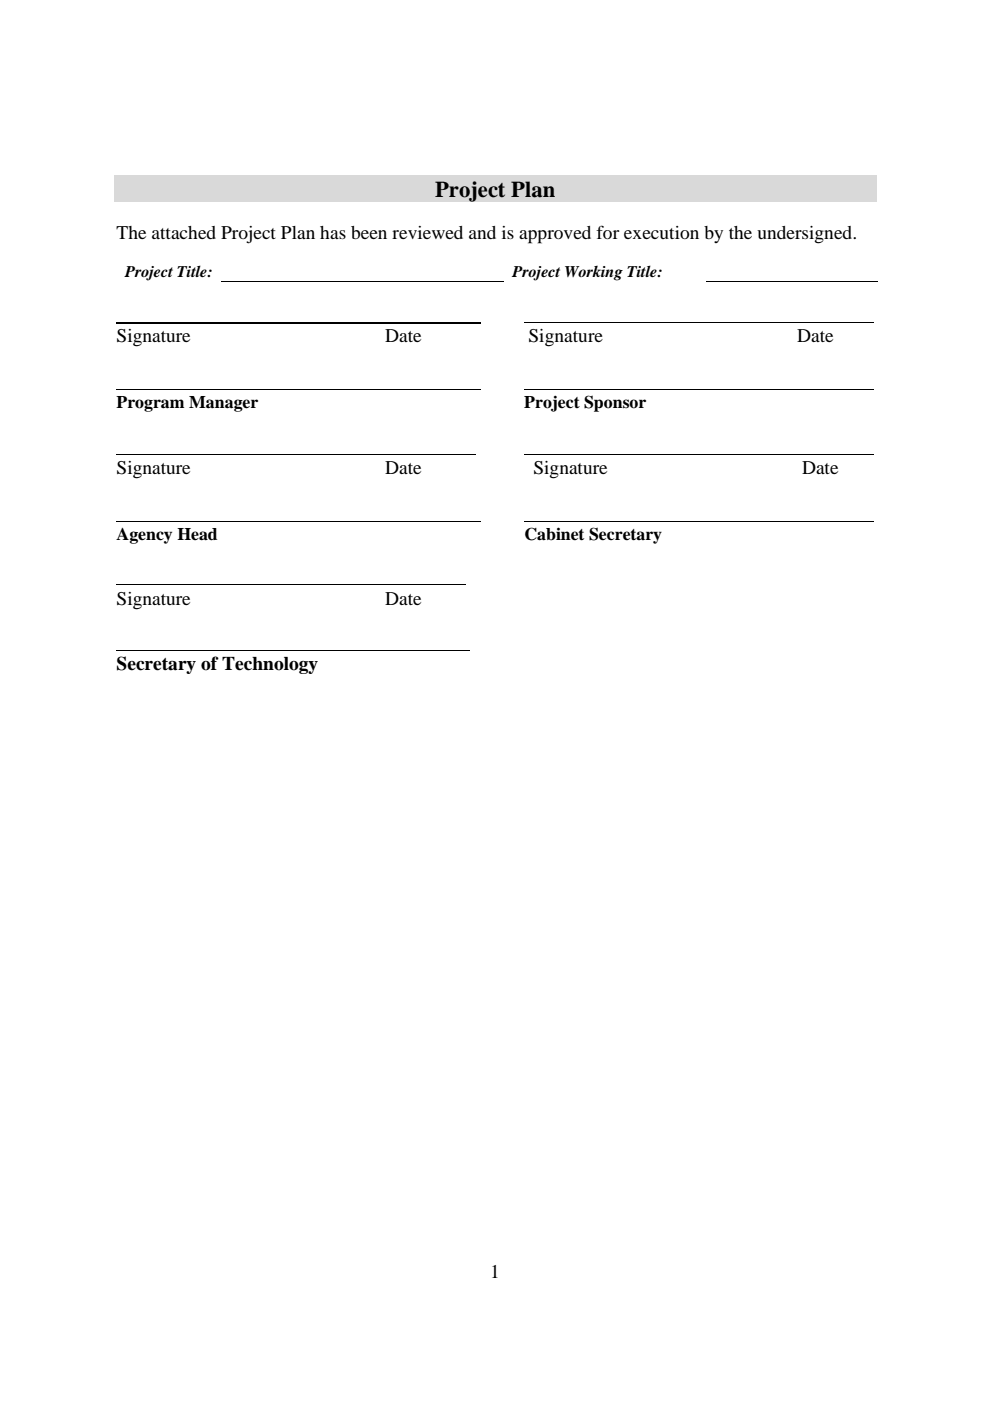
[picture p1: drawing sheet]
<svg xmlns="http://www.w3.org/2000/svg" width="210mm" height="297mm" viewBox="0 0 210 297" stroke-linecap="round" stroke-linejoin="round" font-family="sans-serif">
<defs><g id="words">
<text font-size="4.8" x="92.2" y="41.8">Project Plan</text>
<g font-size="4.1">
<text x="24.7" y="50.7">The attached Project Plan has been reviewed and is approved for execution by the undersigned.</text>
<text x="24.7" y="72.6">Signature</text>
<text x="81.6" y="72.6">Date</text>
<text x="112" y="72.6">Signature</text>
<text x="169" y="72.6">Date</text>
<text x="24.7" y="100.6">Signature</text>
<text x="81.6" y="100.6">Date</text>
<text x="113.1" y="100.6">Signature</text>
<text x="170.1" y="100.6">Date</text>
<text x="24.7" y="128.2">Signature</text>
<text x="81.6" y="128.2">Date</text>
<text x="24.7" y="142">Secretary of Technology</text>
<text x="103.9" y="271">1</text>
</g>
<g font-size="3.8">
<text x="24.7" y="86.5">Program Manager</text>
<text x="111.2" y="86.5">Project Sponsor</text>
<text x="24.7" y="114.5">Agency Head</text>
<text x="111.2" y="114.5">Cabinet Secretary</text>
</g>
<g font-size="3.4">
<text x="26.6" y="58.8">Project Title:</text>
<text x="108.7" y="58.8">Project Working Title:</text>
</g>
</g></defs>
<path d="M24.2 37.3h161.6v5.5h-161.6z" fill="#d9d9d9"/>
<path d="M46.9 59.6h59.9M149.6 59.6h36.4M111.2 68.4h74.1M24.7 82.6h77.2M24.7 96.4h76.2M111.2 82.6h74.1M111.2 96.4h74.1M24.7 110.6h77.2M111.2 110.6h74.1M24.7 124h74.1M24.7 137.9h74.9" fill="none" stroke="#000" stroke-width=".21"/>
<path d="M24.7 68.5h77.2" fill="none" stroke="#000" stroke-width=".25"/>
<use href="#words"/>
</svg>
